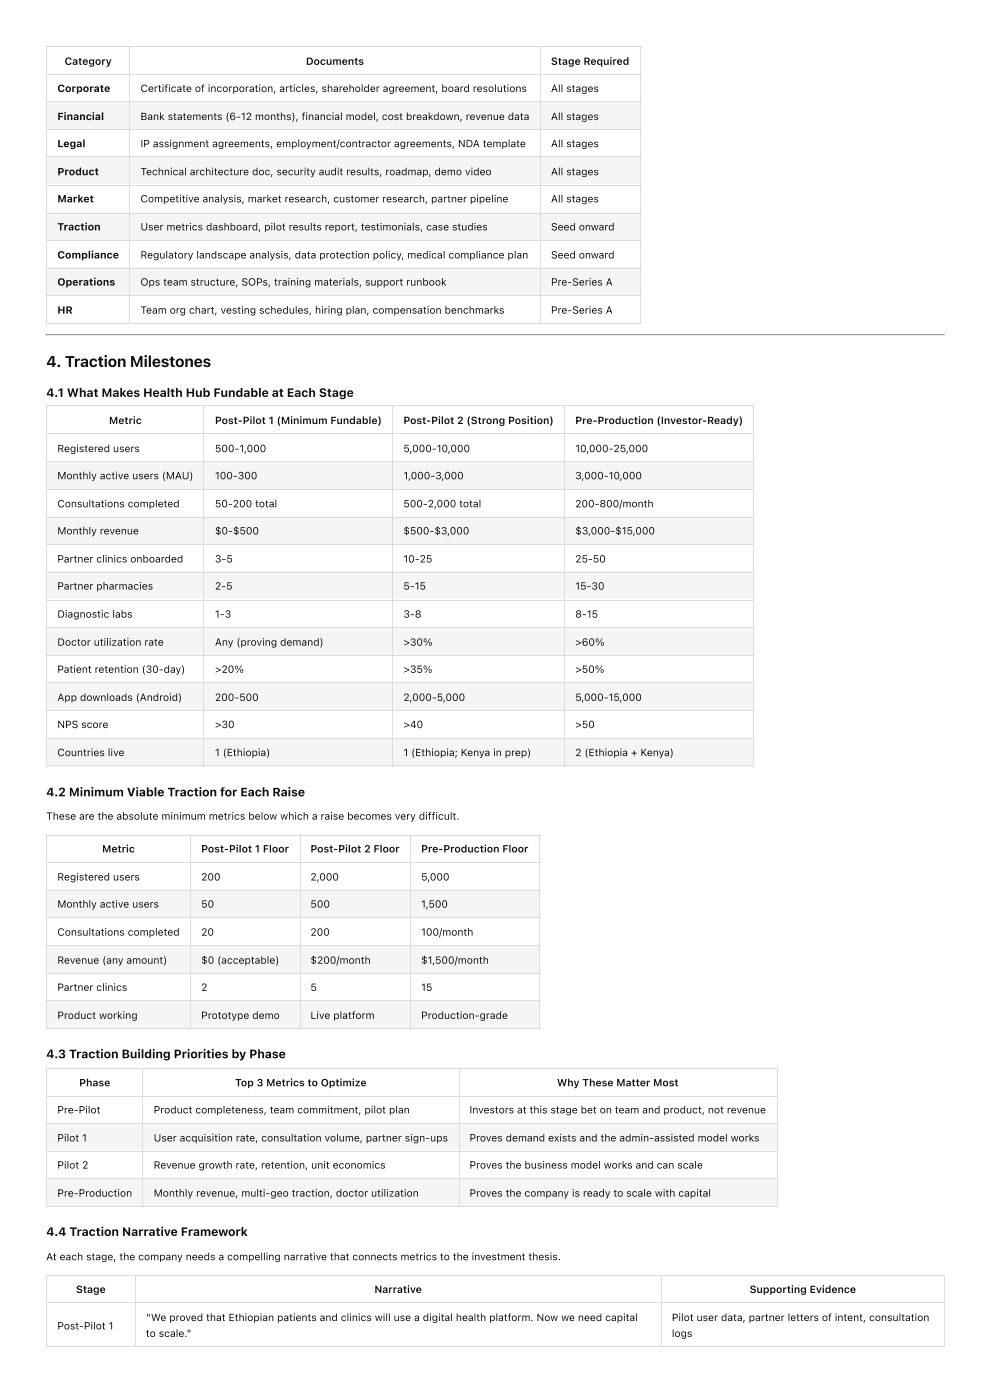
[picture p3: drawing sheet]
<svg xmlns="http://www.w3.org/2000/svg" width="210mm" height="297mm" viewBox="0 0 210 297" stroke-linecap="round" stroke-linejoin="round" font-family="sans-serif">
<defs><g id="words">
<text font-size="3.3" fill="#111" x="9.8" y="77.9">4. Traction Milestones</text>
<g font-size="2.6" fill="#111">
<text x="9.8" y="84.2">4.1 What Makes Health Hub Fundable at Each Stage</text>
<text x="9.8" y="168.9">4.2 Minimum Viable Traction for Each Raise</text>
<text x="9.8" y="224.5">4.3 Traction Building Priorities by Phase</text>
<text x="9.8" y="262.2">4.4 Traction Narrative Framework</text>
</g>
<g font-size="2.2" fill="#111">
<text x="13.7" y="13.8">Category</text>
<text x="64.9" y="13.8">Documents</text>
<text x="116.9" y="13.8">Stage Required</text>
<text x="12.2" y="19.5">Corporate</text>
<text x="29.8" y="19.5">Certificate of incorporation, articles, shareholder agreement, board resolutions</text>
<text x="116.9" y="19.5">All stages</text>
<text x="12.2" y="25.5">Financial</text>
<text x="29.8" y="25.5">Bank statements (6-12 months), financial model, cost breakdown, revenue data</text>
<text x="116.9" y="25.5">All stages</text>
<text x="12.2" y="31.2">Legal</text>
<text x="29.8" y="31.2">IP assignment agreements, employment/contractor agreements, NDA template</text>
<text x="116.9" y="31.2">All stages</text>
<text x="12.2" y="37.2">Product</text>
<text x="29.8" y="37.2">Technical architecture doc, security audit results, roadmap, demo video</text>
<text x="116.9" y="37.2">All stages</text>
<text x="12.2" y="42.9">Market</text>
<text x="29.8" y="42.9">Competitive analysis, market research, customer research, partner pipeline</text>
<text x="116.9" y="42.9">All stages</text>
<text x="12.2" y="48.9">Traction</text>
<text x="29.8" y="48.9">User metrics dashboard, pilot results report, testimonials, case studies</text>
<text x="116.9" y="48.9">Seed onward</text>
<text x="12.2" y="54.8">Compliance</text>
<text x="29.8" y="54.8">Regulatory landscape analysis, data protection policy, medical compliance plan</text>
<text x="116.9" y="54.8">Seed onward</text>
<text x="12.2" y="60.6">Operations</text>
<text x="29.8" y="60.6">Ops team structure, SOPs, training materials, support runbook</text>
<text x="116.9" y="60.6">Pre-Series A</text>
<text x="12.2" y="66.5">HR</text>
<text x="29.8" y="66.5">Team org chart, vesting schedules, hiring plan, compensation benchmarks</text>
<text x="116.9" y="66.5">Pre-Series A</text>
<text x="23.1" y="90">Metric</text>
<text x="45.6" y="90">Post-Pilot 1 (Minimum Fundable)</text>
<text x="85.6" y="90">Post-Pilot 2 (Strong Position)</text>
<text x="122" y="90">Pre-Production (Investor-Ready)</text>
<text x="12.2" y="95.9">Registered users</text>
<text x="45.6" y="95.9">500-1,000</text>
<text x="85.6" y="95.9">5,000-10,000</text>
<text x="122" y="95.9">10,000-25,000</text>
<text x="12.2" y="101.7">Monthly active users (MAU)</text>
<text x="45.6" y="101.7">100-300</text>
<text x="85.6" y="101.7">1,000-3,000</text>
<text x="122" y="101.7">3,000-10,000</text>
<text x="12.2" y="107.6">Consultations completed</text>
<text x="45.6" y="107.6">50-200 total</text>
<text x="85.6" y="107.6">500-2,000 total</text>
<text x="122" y="107.6">200-800/month</text>
<text x="12.2" y="113.4">Monthly revenue</text>
<text x="45.6" y="113.4">$0-$500</text>
<text x="85.6" y="113.4">$500-$3,000</text>
<text x="122" y="113.4">$3,000-$15,000</text>
<text x="12.2" y="119.3">Partner clinics onboarded</text>
<text x="45.6" y="119.3">3-5</text>
<text x="85.6" y="119.3">10-25</text>
<text x="122" y="119.3">25-50</text>
<text x="12.2" y="125.1">Partner pharmacies</text>
<text x="45.6" y="125.1">2-5</text>
<text x="85.6" y="125.1">5-15</text>
<text x="122" y="125.1">15-30</text>
<text x="12.2" y="131">Diagnostic labs</text>
<text x="45.6" y="131">1-3</text>
<text x="85.6" y="131">3-8</text>
<text x="122" y="131">8-15</text>
<text x="12.2" y="137">Doctor utilization rate</text>
<text x="45.6" y="137">Any (proving demand)</text>
<text x="85.6" y="137">&gt;30%</text>
<text x="122" y="137">&gt;60%</text>
<text x="12.2" y="142.7">Patient retention (30-day)</text>
<text x="45.6" y="142.7">&gt;20%</text>
<text x="85.6" y="142.7">&gt;35%</text>
<text x="122" y="142.7">&gt;50%</text>
<text x="12.2" y="148.7">App downloads (Android)</text>
<text x="45.6" y="148.7">200-500</text>
<text x="85.6" y="148.7">2,000-5,000</text>
<text x="122" y="148.7">5,000-15,000</text>
<text x="12.2" y="154.5">NPS score</text>
<text x="45.6" y="154.5">&gt;30</text>
<text x="85.6" y="154.5">&gt;40</text>
<text x="122" y="154.5">&gt;50</text>
<text x="12.2" y="160.4">Countries live</text>
<text x="45.6" y="160.4">1 (Ethiopia)</text>
<text x="85.6" y="160.4">1 (Ethiopia; Kenya in prep)</text>
<text x="122" y="160.4">2 (Ethiopia + Kenya)</text>
<text x="9.8" y="173.9">These are the absolute minimum metrics below which a raise becomes very difficult.</text>
<text x="21.7" y="180.8">Metric</text>
<text x="42.7" y="180.8">Post-Pilot 1 Floor</text>
<text x="65.9" y="180.8">Post-Pilot 2 Floor</text>
<text x="89.3" y="180.8">Pre-Production Floor</text>
<text x="12.2" y="186.8">Registered users</text>
<text x="42.7" y="186.8">200</text>
<text x="65.9" y="186.8">2,000</text>
<text x="89.3" y="186.8">5,000</text>
<text x="12.2" y="192.6">Monthly active users</text>
<text x="42.7" y="192.6">50</text>
<text x="65.9" y="192.6">500</text>
<text x="89.3" y="192.6">1,500</text>
<text x="12.2" y="198.5">Consultations completed</text>
<text x="42.7" y="198.5">20</text>
<text x="65.9" y="198.5">200</text>
<text x="89.3" y="198.5">100/month</text>
<text x="12.2" y="204.5">Revenue (any amount)</text>
<text x="42.7" y="204.5">$0 (acceptable)</text>
<text x="65.9" y="204.5">$200/month</text>
<text x="89.3" y="204.5">$1,500/month</text>
<text x="12.2" y="210.2">Partner clinics</text>
<text x="42.7" y="210.2">2</text>
<text x="65.9" y="210.2">5</text>
<text x="89.3" y="210.2">15</text>
<text x="12.2" y="216.2">Product working</text>
<text x="42.7" y="216.2">Prototype demo</text>
<text x="65.9" y="216.2">Live platform</text>
<text x="89.3" y="216.2">Production-grade</text>
<text x="16.8" y="230.5">Phase</text>
<text x="49.9" y="230.5">Top 3 Metrics to Optimize</text>
<text x="118.1" y="230.5">Why These Matter Most</text>
<text x="12.2" y="236.2">Pre-Pilot</text>
<text x="32.6" y="236.2">Product completeness, team commitment, pilot plan</text>
<text x="99.6" y="236.2">Investors at this stage bet on team and product, not revenue</text>
<text x="12.2" y="242.2">Pilot 1</text>
<text x="32.6" y="242.2">User acquisition rate, consultation volume, partner sign-ups</text>
<text x="99.6" y="242.2">Proves demand exists and the admin-assisted model works</text>
<text x="12.2" y="247.9">Pilot 2</text>
<text x="32.6" y="247.9">Revenue growth rate, retention, unit economics</text>
<text x="99.6" y="247.9">Proves the business model works and can scale</text>
<text x="12.2" y="253.9">Pre-Production</text>
<text x="32.6" y="253.9">Monthly revenue, multi-geo traction, doctor utilization</text>
<text x="99.6" y="253.9">Proves the company is ready to scale with capital</text>
<text x="9.8" y="267.4">At each stage, the company needs a compelling narrative that connects metrics to the investment thesis.</text>
<text x="16.1" y="274.3">Stage</text>
<text x="79.4" y="274.3">Narrative</text>
<text x="159" y="274.3">Supporting Evidence</text>
<text x="31" y="280.3">&quot;We proved that Ethiopian patients and clinics will use a digital health platform. Now we need capital</text>
<text x="142.5" y="280.3">Pilot user data, partner letters of intent, consultation</text>
<text x="12.2" y="282">Post-Pilot 1</text>
<text x="31" y="283.6">to scale.&quot;</text>
<text x="142.5" y="283.6">logs</text>
</g>
</g></defs>
<g fill="#f5f5f5">
<path d="M10 21.7h17.5v5.8h-17.5z"/>
<path d="M27.5 21.7h87.1v5.8h-87.1z"/>
<path d="M114.6 21.7h21.2v5.8h-21.2z"/>
</g>
<g fill="#fff">
<path d="M10 27.5h17.5v5.9h-17.5z"/>
<path d="M27.5 27.5h87.1v5.9h-87.1z"/>
<path d="M114.6 27.5h21.2v5.9h-21.2z"/>
</g>
<g fill="#f5f5f5">
<path d="M10 33.4h17.5v5.8h-17.5z"/>
<path d="M27.5 33.4h87.1v5.8h-87.1z"/>
<path d="M114.6 33.4h21.2v5.8h-21.2z"/>
</g>
<g fill="#fff">
<path d="M10 39.2h17.5v5.9h-17.5z"/>
<path d="M27.5 39.2h87.1v5.9h-87.1z"/>
<path d="M114.6 39.2h21.2v5.9h-21.2z"/>
</g>
<g fill="#f5f5f5">
<path d="M10 45.1h17.5v6h-17.5z"/>
<path d="M27.5 45.1h87.1v6h-87.1z"/>
<path d="M114.6 45.1h21.2v6h-21.2z"/>
</g>
<g fill="#fff">
<path d="M10 51.1h17.5v5.7h-17.5z"/>
<path d="M27.5 51.1h87.1v5.7h-87.1z"/>
<path d="M114.6 51.1h21.2v5.7h-21.2z"/>
</g>
<g fill="#f5f5f5">
<path d="M10 56.8h17.5v6h-17.5z"/>
<path d="M27.5 56.8h87.1v6h-87.1z"/>
<path d="M114.6 56.8h21.2v6h-21.2z"/>
</g>
<g fill="#fff">
<path d="M10 62.8h17.5v5.7h-17.5z"/>
<path d="M27.5 62.8h87.1v5.7h-87.1z"/>
<path d="M114.6 62.8h21.2v5.7h-21.2z"/>
</g>
<g fill="none" stroke="#dcdcdc" stroke-width=".21">
<path d="M9.8 9.9h126.2M9.8 15.8h126.2M9.9 9.8v58.9M27.5 9.8v58.9M114.7 9.8v58.9M135.9 9.8v58.9M9.8 21.6h126.2M9.8 27.5h126.2M9.8 33.3h126.2M9.8 39.3h126.2M9.8 45.2h126.2M9.8 51h126.2"/>
<path d="M9.8 56.9h126.2M9.8 62.7h126.2M9.8 68.6h126.2"/>
</g>
<path d="M9.8 71h190.5" fill="none" stroke="#9a9a9a" stroke-width=".21"/>
<path d="M9.8 71.2h190.5" fill="none" stroke="#eee" stroke-width=".21"/>
<path d="M200.3 70.9v.4z" fill="#eee"/>
<path d="M9.8 70.9h.2l-.2 .4z" fill="#9a9a9a"/>
<g fill="#fff">
<path d="M10 86.2h33.3v5.9h-33.3z"/>
<path d="M43.3 86.2h39.9v5.9h-39.9z"/>
<path d="M83.2 86.2h36.5v5.9h-36.5z"/>
<path d="M119.7 86.2h40.3v5.9h-40.3z"/>
<path d="M10 92.1h33.3v5.8h-33.3z"/>
<path d="M43.3 92.1h39.9v5.8h-39.9z"/>
<path d="M83.2 92.1h36.5v5.8h-36.5z"/>
<path d="M119.7 92.1h40.3v5.8h-40.3z"/>
</g>
<g fill="#f5f5f5">
<path d="M10 97.9h33.3v5.9h-33.3z"/>
<path d="M43.3 97.9h39.9v5.9h-39.9z"/>
<path d="M83.2 97.9h36.5v5.9h-36.5z"/>
<path d="M119.7 97.9h40.3v5.9h-40.3z"/>
</g>
<g fill="#fff">
<path d="M10 103.8h33.3v5.8h-33.3z"/>
<path d="M43.3 103.8h39.9v5.8h-39.9z"/>
<path d="M83.2 103.8h36.5v5.8h-36.5z"/>
<path d="M119.7 103.8h40.3v5.8h-40.3z"/>
</g>
<g fill="#f5f5f5">
<path d="M10 109.6h33.3v6h-33.3z"/>
<path d="M43.3 109.6h39.9v6h-39.9z"/>
<path d="M83.2 109.6h36.5v6h-36.5z"/>
<path d="M119.7 109.6h40.3v6h-40.3z"/>
</g>
<g fill="#fff">
<path d="M10 115.6h33.3v5.7h-33.3z"/>
<path d="M43.3 115.6h39.9v5.7h-39.9z"/>
<path d="M83.2 115.6h36.5v5.7h-36.5z"/>
<path d="M119.7 115.6h40.3v5.7h-40.3z"/>
</g>
<g fill="#f5f5f5">
<path d="M10 121.3h33.3v6h-33.3z"/>
<path d="M43.3 121.3h39.9v6h-39.9z"/>
<path d="M83.2 121.3h36.5v6h-36.5z"/>
<path d="M119.7 121.3h40.3v6h-40.3z"/>
</g>
<g fill="#fff">
<path d="M10 127.3h33.3v5.9h-33.3z"/>
<path d="M43.3 127.3h39.9v5.9h-39.9z"/>
<path d="M83.2 127.3h36.5v5.9h-36.5z"/>
<path d="M119.7 127.3h40.3v5.9h-40.3z"/>
</g>
<g fill="#f5f5f5">
<path d="M10 133.2h33.3v5.8h-33.3z"/>
<path d="M43.3 133.2h39.9v5.8h-39.9z"/>
<path d="M83.2 133.2h36.5v5.8h-36.5z"/>
<path d="M119.7 133.2h40.3v5.8h-40.3z"/>
</g>
<g fill="#fff">
<path d="M10 139h33.3v5.9h-33.3z"/>
<path d="M43.3 139h39.9v5.9h-39.9z"/>
<path d="M83.2 139h36.5v5.9h-36.5z"/>
<path d="M119.7 139h40.3v5.9h-40.3z"/>
</g>
<g fill="#f5f5f5">
<path d="M10 144.9h33.3v5.8h-33.3z"/>
<path d="M43.3 144.9h39.9v5.8h-39.9z"/>
<path d="M83.2 144.9h36.5v5.8h-36.5z"/>
<path d="M119.7 144.9h40.3v5.8h-40.3z"/>
</g>
<g fill="#fff">
<path d="M10 150.7h33.3v5.9h-33.3z"/>
<path d="M43.3 150.7h39.9v5.9h-39.9z"/>
<path d="M83.2 150.7h36.5v5.9h-36.5z"/>
<path d="M119.7 150.7h40.3v5.9h-40.3z"/>
</g>
<g fill="#f5f5f5">
<path d="M10 156.6h33.3v6h-33.3z"/>
<path d="M43.3 156.6h39.9v6h-39.9z"/>
<path d="M83.2 156.6h36.5v6h-36.5z"/>
<path d="M119.7 156.6h40.3v6h-40.3z"/>
</g>
<g fill="none" stroke="#dcdcdc" stroke-width=".21">
<path d="M9.8 86.1h150.2M9.8 92h150.2M9.8 98h150.2M9.9 86v76.6M43.2 86v76.6M83.3 86v76.6M119.8 86v76.6M159.9 86v76.6M9.8 103.7h150.2M9.8 109.7h150.2M9.8 115.5h150.2M9.8 121.4h150.2"/>
<path d="M9.8 127.4h150.2M9.8 133.1h150.2M9.8 139.1h150.2M9.8 144.8h150.2M9.8 150.8h150.2M9.8 156.7h150.2M9.8 162.5h150.2"/>
</g>
<g fill="#fff">
<path d="M10 177.1h30.3v5.9h-30.3z"/>
<path d="M40.3 177.1h23.3v5.9h-23.3z"/>
<path d="M63.6 177.1h23.4v5.9h-23.4z"/>
<path d="M87 177.1h27.4v5.9h-27.4z"/>
<path d="M10 183h30.3v5.8h-30.3z"/>
<path d="M40.3 183h23.3v5.8h-23.3z"/>
<path d="M63.6 183h23.4v5.8h-23.4z"/>
<path d="M87 183h27.4v5.8h-27.4z"/>
</g>
<g fill="#f5f5f5">
<path d="M10 188.8h30.3v5.9h-30.3z"/>
<path d="M40.3 188.8h23.3v5.9h-23.3z"/>
<path d="M63.6 188.8h23.4v5.9h-23.4z"/>
<path d="M87 188.8h27.4v5.9h-27.4z"/>
</g>
<g fill="#fff">
<path d="M10 194.7h30.3v6h-30.3z"/>
<path d="M40.3 194.7h23.3v6h-23.3z"/>
<path d="M63.6 194.7h23.4v6h-23.4z"/>
<path d="M87 194.7h27.4v6h-27.4z"/>
</g>
<g fill="#f5f5f5">
<path d="M10 200.7h30.3v5.7h-30.3z"/>
<path d="M40.3 200.7h23.3v5.7h-23.3z"/>
<path d="M63.6 200.7h23.4v5.7h-23.4z"/>
<path d="M87 200.7h27.4v5.7h-27.4z"/>
</g>
<g fill="#fff">
<path d="M10 206.4h30.3v6h-30.3z"/>
<path d="M40.3 206.4h23.3v6h-23.3z"/>
<path d="M63.6 206.4h23.4v6h-23.4z"/>
<path d="M87 206.4h27.4v6h-27.4z"/>
</g>
<g fill="#f5f5f5">
<path d="M10 212.4h30.3v5.7h-30.3z"/>
<path d="M40.3 212.4h23.3v5.7h-23.3z"/>
<path d="M63.6 212.4h23.4v5.7h-23.4z"/>
<path d="M87 212.4h27.4v5.7h-27.4z"/>
</g>
<g fill="none" stroke="#dcdcdc" stroke-width=".21">
<path d="M9.8 177.2h104.8M9.9 177.1v41.2M40.4 177.1v41.2M63.7 177.1v41.2M87.1 177.1v41.2M114.5 177.1v41.2M9.8 182.9h104.8M9.8 188.9h104.8M9.8 194.6h104.8M9.8 200.6h104.8M9.8 206.5h104.8M9.8 212.3h104.8"/>
<path d="M9.8 218.2h104.8"/>
</g>
<g fill="#fff">
<path d="M10 226.7h20.2v5.7h-20.2z"/>
<path d="M30.2 226.7h67.1v5.7h-67.1z"/>
<path d="M97.3 226.7h67.5v5.7h-67.5z"/>
<path d="M10 232.4h20.2v6h-20.2z"/>
<path d="M30.2 232.4h67.1v6h-67.1z"/>
<path d="M97.3 232.4h67.5v6h-67.5z"/>
</g>
<g fill="#f5f5f5">
<path d="M10 238.4h20.2v5.7h-20.2z"/>
<path d="M30.2 238.4h67.1v5.7h-67.1z"/>
<path d="M97.3 238.4h67.5v5.7h-67.5z"/>
</g>
<g fill="#fff">
<path d="M10 244.1h20.2v6h-20.2z"/>
<path d="M30.2 244.1h67.1v6h-67.1z"/>
<path d="M97.3 244.1h67.5v6h-67.5z"/>
</g>
<g fill="#f5f5f5">
<path d="M10 250.1h20.2v6h-20.2z"/>
<path d="M30.2 250.1h67.1v6h-67.1z"/>
<path d="M97.3 250.1h67.5v6h-67.5z"/>
</g>
<path d="M9.8 226.6h155.2M9.8 232.5h155.2M9.8 238.3h155.2M9.9 226.5v29.6M30.3 226.5v29.6M97.4 226.5v29.6M164.9 226.5v29.6M9.8 244.2h155.2M9.8 250h155.2M9.8 256h155.2" fill="none" stroke="#dcdcdc" stroke-width=".21"/>
<g fill="#fff">
<path d="M10 270.5h18.6v6h-18.6z"/>
<path d="M28.6 270.5h111.6v6h-111.6z"/>
<path d="M140.2 270.5h60.1v6h-60.1z"/>
<path d="M10 276.5h18.6v9.3h-18.6z"/>
<path d="M28.6 276.5h111.6v9.3h-111.6z"/>
<path d="M140.2 276.5h60.1v9.3h-60.1z"/>
</g>
<path d="M9.8 270.6h190.5M9.8 276.4h190.5M9.9 270.5v15.3M28.7 270.5v15.3M140.3 270.5v15.3M200.3 270.5v15.3M9.8 285.7h190.5" fill="none" stroke="#dcdcdc" stroke-width=".21"/>
<use href="#words"/>
</svg>
